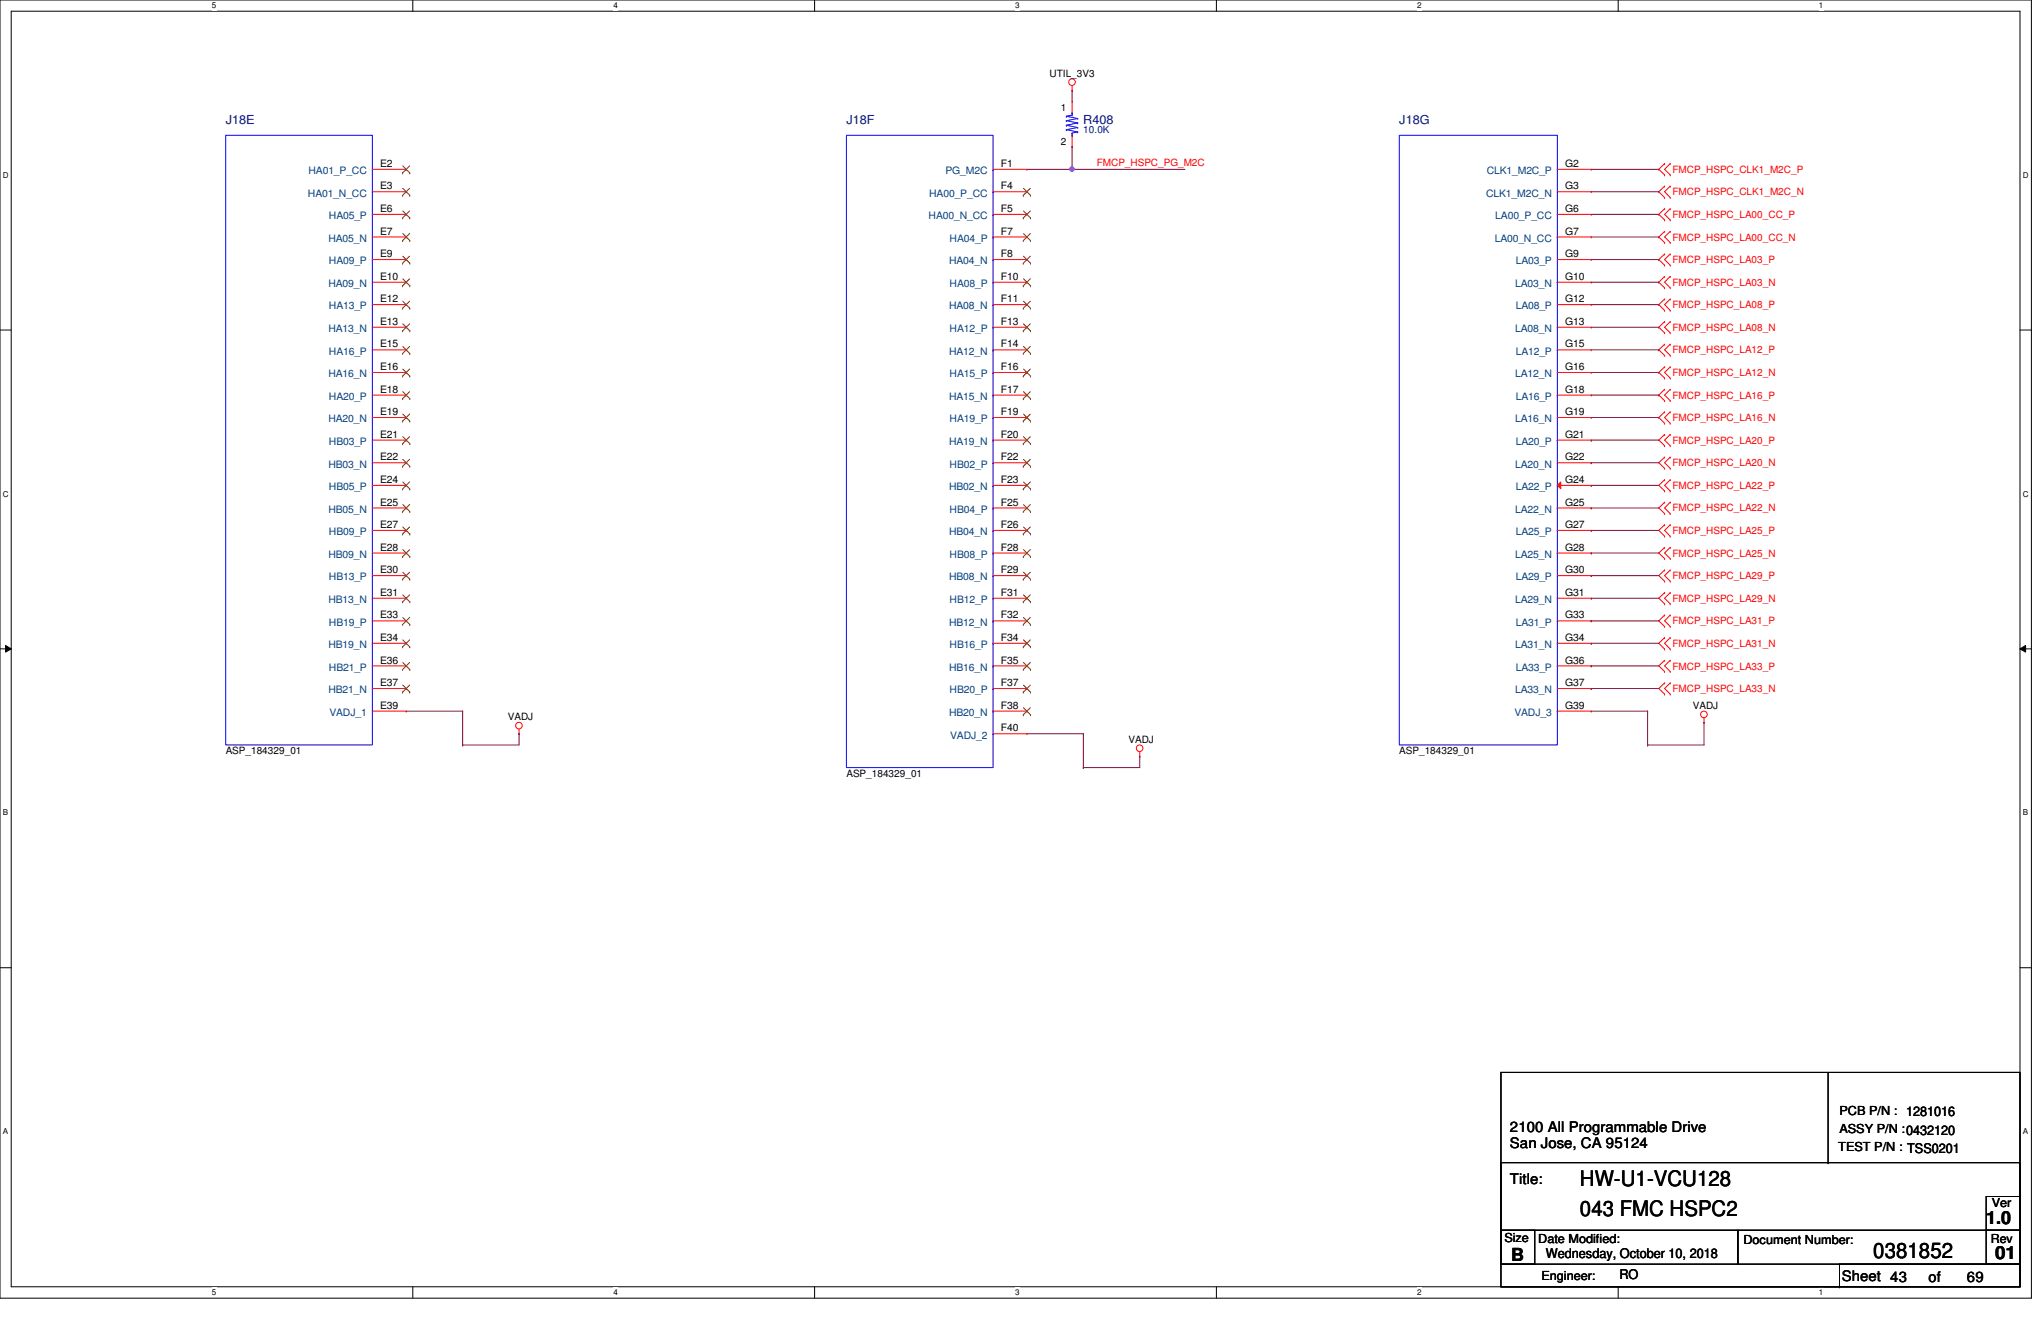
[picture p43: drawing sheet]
<svg xmlns="http://www.w3.org/2000/svg" width="432mm" height="279mm" viewBox="0 0 432 279" stroke-linecap="round" stroke-linejoin="round" font-family="sans-serif">
<defs><g id="words">
<g font-size="4.5">
<text x="334.3" y="250.9">HW-U1-VCU128</text>
<text x="334.3" y="257.1">043 FMC HSPC2</text>
<text x="396.3" y="266">0381852</text>
</g>
<g font-size="3.8">
<text x="420.2" y="259">1.0</text>
<text x="319.7" y="266.6">B</text>
<text x="422.1" y="266.4">01</text>
</g>
<g font-size="3.1">
<text x="319.4" y="239.4">2100 All Programmable Drive</text>
<text x="319.4" y="242.7">San Jose, CA 95124</text>
<text x="319.4" y="250.4">Title:</text>
<text x="389.6" y="270.9">Sheet 43</text>
<text x="408" y="271.1">of</text>
<text x="416.1" y="271.1">69</text>
</g>
<g font-size="2.8">
<text x="327.1" y="266.1">Wednesday, October 10, 2018</text>
<text x="342.6" y="270.4">RO</text>
</g>
<g font-size="2.6" fill="#000080">
<text x="47.8" y="26.2">J18E</text>
<text x="179.1" y="26.2">J18F</text>
<text x="229.2" y="26.2">R408</text>
<text x="296" y="26.2">J18G</text>
</g>
<g font-size="2.6">
<text x="389.2" y="235.9">PCB P/N : 1281016</text>
<text x="389.2" y="239.7">ASSY P/N :0432120</text>
<text x="388.9" y="243.5">TEST P/N : TSS0201</text>
<text x="421.4" y="255.2">Ver</text>
<text x="318.3" y="262.6">Size</text>
<text x="325.4" y="262.8">Date Modified:</text>
<text x="368.9" y="263.1">Document Number:</text>
<text x="421.2" y="262.8">Rev</text>
<text x="326.1" y="270.7">Engineer:</text>
</g>
<g font-size="2.2">
<text x="80.4" y="35.3">E2</text>
<text x="211.8" y="35.3">F1</text>
<text x="331.1" y="35.3">G2</text>
<text x="80.4" y="40">E3</text>
<text x="211.8" y="40">F4</text>
<text x="331.1" y="40">G3</text>
<text x="80.4" y="44.8">E6</text>
<text x="211.8" y="44.8">F5</text>
<text x="331.1" y="44.8">G6</text>
<text x="80.4" y="49.6">E7</text>
<text x="211.8" y="49.6">F7</text>
<text x="331.1" y="49.6">G7</text>
<text x="80.4" y="59.2">E10</text>
<text x="80.4" y="54.4">E9</text>
<text x="211.8" y="59.2">F10</text>
<text x="211.8" y="54.4">F8</text>
<text x="331.1" y="59.2">G10</text>
<text x="331.1" y="54.4">G9</text>
<text x="80.4" y="63.9">E12</text>
<text x="211.8" y="63.9">F11</text>
<text x="331.1" y="63.9">G12</text>
<text x="80.4" y="68.7">E13</text>
<text x="211.8" y="68.7">F13</text>
<text x="331.1" y="68.7">G13</text>
<text x="80.4" y="73.5">E15</text>
<text x="211.8" y="73.5">F14</text>
<text x="331.1" y="73.5">G15</text>
<text x="80.4" y="83.1">E18</text>
<text x="80.4" y="78.3">E16</text>
<text x="211.8" y="83.1">F17</text>
<text x="211.8" y="78.3">F16</text>
<text x="331.1" y="83.1">G18</text>
<text x="331.1" y="78.3">G16</text>
<text x="80.4" y="87.8">E19</text>
<text x="211.8" y="87.8">F19</text>
<text x="331.1" y="87.8">G19</text>
<text x="80.4" y="92.6">E21</text>
<text x="211.8" y="92.6">F20</text>
<text x="331.1" y="92.6">G21</text>
<text x="80.4" y="97.4">E22</text>
<text x="211.8" y="97.4">F22</text>
<text x="331.1" y="97.4">G22</text>
<text x="80.4" y="106.9">E25</text>
<text x="80.4" y="102.2">E24</text>
<text x="211.8" y="106.9">F25</text>
<text x="211.8" y="102.2">F23</text>
<text x="331.1" y="106.9">G25</text>
<text x="331.1" y="102.2">G24</text>
<text x="80.4" y="111.7">E27</text>
<text x="211.8" y="111.7">F26</text>
<text x="331.1" y="111.7">G27</text>
<text x="80.4" y="116.5">E28</text>
<text x="211.8" y="116.5">F28</text>
<text x="331.1" y="116.5">G28</text>
<text x="80.4" y="121.2">E30</text>
<text x="211.8" y="121.2">F29</text>
<text x="331.1" y="121.2">G30</text>
<text x="80.4" y="130.8">E33</text>
<text x="80.4" y="126">E31</text>
<text x="211.8" y="130.8">F32</text>
<text x="211.8" y="126">F31</text>
<text x="331.1" y="130.8">G33</text>
<text x="331.1" y="126">G31</text>
<text x="80.4" y="135.6">E34</text>
<text x="211.8" y="135.6">F34</text>
<text x="331.1" y="135.6">G34</text>
<text x="80.4" y="140.3">E36</text>
<text x="211.8" y="140.3">F35</text>
<text x="331.1" y="140.3">G36</text>
<text x="80.4" y="149.9">E39</text>
<text x="80.4" y="145.1">E37</text>
<text x="211.8" y="149.9">F38</text>
<text x="211.8" y="145.1">F37</text>
<text x="331.1" y="149.9">G39</text>
<text x="331.1" y="145.1">G37</text>
<text x="211.8" y="154.7">F40</text>
</g>
<g font-size="2.2" fill="#004080">
<text x="65.2" y="41.6">HA01_N_CC</text>
<text x="65.3" y="36.8">HA01_P_CC</text>
<text x="196.6" y="41.6">HA00_P_CC</text>
<text x="200" y="36.8">PG_M2C</text>
<text x="314.4" y="41.6">CLK1_M2C_N</text>
<text x="314.5" y="36.8">CLK1_M2C_P</text>
<text x="69.6" y="46.4">HA05_P</text>
<text x="196.5" y="46.4">HA00_N_CC</text>
<text x="316.4" y="46.4">LA00_P_CC</text>
<text x="69.5" y="51.1">HA05_N</text>
<text x="200.9" y="51.1">HA04_P</text>
<text x="316.2" y="51.1">LA00_N_CC</text>
<text x="69.6" y="55.9">HA09_P</text>
<text x="200.8" y="55.9">HA04_N</text>
<text x="320.7" y="55.9">LA03_P</text>
<text x="69.5" y="60.7">HA09_N</text>
<text x="69.6" y="65.4">HA13_P</text>
<text x="200.8" y="65.4">HA08_N</text>
<text x="200.9" y="60.7">HA08_P</text>
<text x="320.5" y="60.7">LA03_N</text>
<text x="320.7" y="65.4">LA08_P</text>
<text x="69.5" y="70.2">HA13_N</text>
<text x="200.9" y="70.2">HA12_P</text>
<text x="320.5" y="70.2">LA08_N</text>
<text x="69.6" y="75">HA16_P</text>
<text x="200.8" y="75">HA12_N</text>
<text x="320.7" y="75">LA12_P</text>
<text x="69.5" y="79.8">HA16_N</text>
<text x="200.9" y="79.8">HA15_P</text>
<text x="320.5" y="79.8">LA12_N</text>
<text x="69.5" y="89.3">HA20_N</text>
<text x="69.6" y="84.6">HA20_P</text>
<text x="200.8" y="84.6">HA15_N</text>
<text x="200.9" y="89.3">HA19_P</text>
<text x="320.5" y="89.3">LA16_N</text>
<text x="320.7" y="84.6">LA16_P</text>
<text x="69.6" y="94.1">HB03_P</text>
<text x="200.8" y="94.1">HA19_N</text>
<text x="320.7" y="94.1">LA20_P</text>
<text x="69.5" y="98.9">HB03_N</text>
<text x="200.9" y="98.9">HB02_P</text>
<text x="320.5" y="98.9">LA20_N</text>
<text x="69.6" y="103.7">HB05_P</text>
<text x="200.8" y="103.7">HB02_N</text>
<text x="320.7" y="103.7">LA22_P</text>
<text x="69.5" y="108.5">HB05_N</text>
<text x="69.6" y="113.2">HB09_P</text>
<text x="200.8" y="113.2">HB04_N</text>
<text x="200.9" y="108.5">HB04_P</text>
<text x="320.5" y="108.5">LA22_N</text>
<text x="320.7" y="113.2">LA25_P</text>
<text x="69.5" y="118">HB09_N</text>
<text x="200.9" y="118">HB08_P</text>
<text x="320.5" y="118">LA25_N</text>
<text x="69.6" y="122.8">HB13_P</text>
<text x="200.8" y="122.8">HB08_N</text>
<text x="320.7" y="122.8">LA29_P</text>
<text x="69.5" y="127.6">HB13_N</text>
<text x="200.9" y="127.6">HB12_P</text>
<text x="320.5" y="127.6">LA29_N</text>
<text x="69.5" y="137.1">HB19_N</text>
<text x="69.6" y="132.3">HB19_P</text>
<text x="200.8" y="132.3">HB12_N</text>
<text x="200.9" y="137.1">HB16_P</text>
<text x="320.5" y="137.1">LA31_N</text>
<text x="320.7" y="132.3">LA31_P</text>
<text x="69.6" y="141.9">HB21_P</text>
<text x="200.8" y="141.9">HB16_N</text>
<text x="320.7" y="141.9">LA33_P</text>
<text x="69.5" y="146.6">HB21_N</text>
<text x="200.9" y="146.6">HB20_P</text>
<text x="320.5" y="146.6">LA33_N</text>
<text x="69.7" y="151.4">VADJ_1</text>
<text x="200.8" y="151.4">HB20_N</text>
<text x="320.4" y="151.4">VADJ_3</text>
<text x="201" y="156.2">VADJ_2</text>
</g>
<g font-size="2.1">
<text x="222" y="16.3">UTIL_3V3</text>
<text x="224.4" y="23.4">1</text>
<text x="224.4" y="30.6">2</text>
<text x="358.1" y="149.9">VADJ</text>
<text x="107.4" y="152.4">VADJ</text>
<text x="47.8" y="159.5">ASP_184329_01</text>
<text x="238.8" y="157.1">VADJ</text>
<text x="296" y="159.5">ASP_184329_01</text>
<text x="179.1" y="164.3">ASP_184329_01</text>
</g>
<text font-size="2.1" fill="#000080" x="229.2" y="28.2">10.0K</text>
<g font-size="2.1" fill="#f00">
<text x="232" y="35.1">FMCP_HSPC_PG_M2C</text>
<text x="353.8" y="36.5">FMCP_HSPC_CLK1_M2C_P</text>
<text x="353.8" y="41.3">FMCP_HSPC_CLK1_M2C_N</text>
<text x="353.8" y="46.1">FMCP_HSPC_LA00_CC_P</text>
<text x="353.8" y="50.9">FMCP_HSPC_LA00_CC_N</text>
<text x="353.8" y="55.7">FMCP_HSPC_LA03_P</text>
<text x="353.8" y="60.4">FMCP_HSPC_LA03_N</text>
<text x="353.8" y="65.2">FMCP_HSPC_LA08_P</text>
<text x="353.8" y="70">FMCP_HSPC_LA08_N</text>
<text x="353.8" y="74.8">FMCP_HSPC_LA12_P</text>
<text x="353.8" y="79.5">FMCP_HSPC_LA12_N</text>
<text x="353.8" y="84.3">FMCP_HSPC_LA16_P</text>
<text x="353.8" y="89.1">FMCP_HSPC_LA16_N</text>
<text x="353.8" y="93.9">FMCP_HSPC_LA20_P</text>
<text x="353.8" y="98.6">FMCP_HSPC_LA20_N</text>
<text x="353.8" y="103.4">FMCP_HSPC_LA22_P</text>
<text x="353.8" y="108.2">FMCP_HSPC_LA22_N</text>
<text x="353.8" y="112.9">FMCP_HSPC_LA25_P</text>
<text x="353.8" y="117.7">FMCP_HSPC_LA25_N</text>
<text x="353.8" y="122.5">FMCP_HSPC_LA29_P</text>
<text x="353.8" y="127.3">FMCP_HSPC_LA29_N</text>
<text x="353.8" y="132">FMCP_HSPC_LA31_P</text>
<text x="353.8" y="136.8">FMCP_HSPC_LA31_N</text>
<text x="353.8" y="141.6">FMCP_HSPC_LA33_P</text>
<text x="353.8" y="146.4">FMCP_HSPC_LA33_N</text>
</g>
<g font-size="1.7">
<text x="44.8" y="1.8">5</text>
<text x="129.8" y="1.8">4</text>
<text x="214.8" y="1.8">3</text>
<text x="299.8" y="1.8">2</text>
<text x="384.8" y="1.8">1</text>
<text x=".6" y="37.6">D</text>
<text x="427.9" y="37.6">D</text>
<text x=".6" y="105">C</text>
<text x="427.9" y="105">C</text>
<text x=".6" y="172.5">B</text>
<text x="427.9" y="172.5">B</text>
<text x=".6" y="239.9">A</text>
<text x="427.9" y="239.9">A</text>
<text x="44.8" y="273.9">5</text>
<text x="129.8" y="273.9">4</text>
<text x="214.8" y="273.9">3</text>
<text x="299.8" y="273.9">2</text>
<text x="384.8" y="273.9">1</text>
</g>
</g></defs>
<path d="M0 0h429.8v274.6h-429.8zM2.4 2.4h425v269.8h-425z" fill="none" stroke="#000" stroke-width=".21"/>
<g fill="#fff">
<path d="M44.8 .3h1v1.9h-1z"/>
<path d="M44.8 272.4h1v1.9h-1z"/>
</g>
<path d="M87.3 0v2.4M87.3 272.2v2.3" fill="none" stroke="#000" stroke-width=".21"/>
<g fill="#fff">
<path d="M129.8 .3h.9v1.9h-.9z"/>
<path d="M129.8 272.4h.9v1.9h-.9z"/>
</g>
<path d="M172.3 0v2.4M172.3 272.2v2.3" fill="none" stroke="#000" stroke-width=".21"/>
<g fill="#fff">
<path d="M214.8 .3h.9v1.9h-.9z"/>
<path d="M214.8 272.4h.9v1.9h-.9z"/>
</g>
<path d="M257.3 0v2.4M257.3 272.2v2.3" fill="none" stroke="#000" stroke-width=".21"/>
<g fill="#fff">
<path d="M299.8 .3h.9v1.9h-.9z"/>
<path d="M299.8 272.4h.9v1.9h-.9z"/>
</g>
<path d="M342.3 0v2.4M342.3 272.2v2.3" fill="none" stroke="#000" stroke-width=".21"/>
<g fill="#fff">
<path d="M384.8 .3h.9v1.9h-.9z"/>
<path d="M384.8 272.4h.9v1.9h-.9z"/>
<path d="M.6 36.1h1.2v1.9h-1.2z"/>
<path d="M427.9 36.1h1.3v1.9h-1.3z"/>
<path d="M.6 103.5h1.2v1.9h-1.2z"/>
<path d="M427.9 103.5h1.3v1.9h-1.3z"/>
</g>
<path d="M0 69.8h2.4M427.4 69.8h2.3" fill="none" stroke="#000" stroke-width=".21"/>
<g fill="#fff">
<path d="M.6 170.9h1.1v1.9h-1.1z"/>
<path d="M427.9 170.9h1.2v1.9h-1.2z"/>
</g>
<path d="M0 137.2h2.4M1.2 136.5l1.2 .7-1.2 .7zM427.4 137.2l1.1-.7v1.4zM427.4 137.2h2.3" fill="none" stroke="#000" stroke-width=".21"/>
<path d="M1.2 136.5l1.2 .7-1.2 .7zM427.4 137.2l1.1-.7v1.4z" fill="#000"/>
<g fill="#fff">
<path d="M.6 238.4h1.1v1.9h-1.1z"/>
<path d="M427.9 238.4h1.2v1.9h-1.2z"/>
</g>
<g fill="none" stroke="#000" stroke-width=".21">
<path d="M0 204.7h2.4M427.4 204.7h2.3M317.5 226.8h109.9v45.4h-109.9zM386.8 226.8v19.1M317.5 245.9h109.9v14.3h-109.9zM386.8 245.9h.1M420.2 253.1h7.2v7.1h-7.2zM317.5 260.2h50.2v7.2h-50.2zM317.5 260.2h7.2v7.2h-7.2zM317.5 272.2h71.7M367.7 260.2h59.7v7.2h-59.7zM389.2 267.4h38.2v4.8h-38.2z"/>
<path d="M389.2 272.2h.1M420.2 260.2h7.2v7.2h-7.2z"/>
</g>
<g fill="none" stroke="#f00" stroke-width=".21">
<path d="M226.8 19.1h.1M226.8 18.1v1M352.2 34.6h.1M352.2 37h.1M352.2 39.4h.1M352.2 34.6l-1.3 1.2 1.3 1.2M352.2 39.4l-1.3 1.2 1.3 1.2M353.4 37h.1M353.4 34.6h.1M353.4 39.4h.1M353.4 34.6l-1.2 1.2 1.2 1.2M353.4 39.4l-1.2 1.2 1.2 1.2"/>
<path d="M352.2 44.2h.1M352.2 46.5h.1M352.2 48.9h.1M352.2 51.3h.1M352.2 53.7h.1M352.2 56.1h.1M352.2 58.5h.1M352.2 41.8h.1M352.2 44.2l-1.3 1.1 1.3 1.2M352.2 48.9l-1.3 1.2 1.3 1.2M352.2 53.7l-1.3 1.2 1.3 1.2M352.2 58.5l-1.3 1.2 1.3 1.2"/>
<path d="M353.4 46.5h.1M353.4 44.2h.1M353.4 51.3h.1M353.4 48.9h.1M353.4 56.1h.1M353.4 53.7h.1M353.4 58.5h.1M353.4 41.8h.1M353.4 44.2l-1.2 1.1 1.2 1.2M353.4 48.9l-1.2 1.2 1.2 1.2M353.4 53.7l-1.2 1.2 1.2 1.2M353.4 58.5l-1.2 1.2 1.2 1.2"/>
<path d="M352.2 68h.1M352.2 70.4h.1M352.2 60.9h.1M352.2 72.8h.1M352.2 75.2h.1M352.2 77.6h.1M352.2 80h.1M352.2 63.2h.1M352.2 65.7h.1M352.2 68l-1.3 1.2 1.3 1.2M352.2 72.8l-1.3 1.2 1.3 1.2M352.2 77.6l-1.3 1.2 1.3 1.2"/>
<path d="M352.2 63.2l-1.3 1.2 1.3 1.3M353.4 70.4h.1M353.4 68h.1M353.4 60.9h.1M353.4 75.2h.1M353.4 72.8h.1M353.4 80h.1M353.4 77.6h.1M353.4 65.7h.1M353.4 63.2h.1M353.4 68l-1.2 1.2 1.2 1.2M353.4 72.8l-1.2 1.2 1.2 1.2"/>
<path d="M353.4 77.6l-1.2 1.2 1.2 1.2M353.4 63.2l-1.2 1.2 1.2 1.3M352.2 91.9h.1M352.2 94.3h.1M352.2 96.7h.1M352.2 99.1h.1M352.2 82.3h.1M352.2 84.8h.1M352.2 87.1h.1M352.2 89.5h.1M352.2 91.9l-1.3 1.2 1.3 1.2M352.2 96.7l-1.3 1.2 1.3 1.2"/>
<path d="M352.2 82.3l-1.3 1.3 1.3 1.2M352.2 87.1l-1.3 1.2 1.3 1.2M353.4 94.3h.1M353.4 91.9h.1M353.4 99.1h.1M353.4 96.7h.1M353.4 84.8h.1M353.4 82.3h.1M353.4 89.5h.1M353.4 87.1h.1M353.4 91.9l-1.2 1.2 1.2 1.2M353.4 96.7l-1.2 1.2 1.2 1.2"/>
<path d="M353.4 82.3l-1.2 1.3 1.2 1.2M353.4 87.1l-1.2 1.2 1.2 1.2M329.5 117h7.1M329.5 112.2h7.1M329.5 107.4h7.1M336.6 117h.1M336.6 112.2h.1M336.6 107.4h.1M352.2 115.8h.1M352.2 118.2h.1M352.2 101.5h.1M352.2 103.8h.1"/>
<path d="M352.2 106.2h.1M352.2 108.6h.1M352.2 111h.1M352.2 113.4h.1M352.2 115.8l-1.3 1.2 1.3 1.2M352.2 101.5l-1.3 1.2 1.3 1.1M352.2 106.2l-1.3 1.2 1.3 1.2M352.2 111l-1.3 1.2 1.3 1.2M353.4 118.2h.1M353.4 115.8h.1M353.4 103.8h.1M353.4 101.5h.1"/>
<path d="M353.4 108.6h.1M353.4 106.2h.1M353.4 113.4h.1M353.4 111h.1M353.4 115.8l-1.2 1.2 1.2 1.2M353.4 101.5l-1.2 1.2 1.2 1.1M353.4 106.2l-1.2 1.2 1.2 1.2M353.4 111l-1.2 1.2 1.2 1.2M329.5 136.1h7.1M329.5 131.3h7.1M329.5 126.5h7.1M329.5 121.8h7.1"/>
<path d="M336.6 136.1h.1M336.6 131.3h.1M336.6 126.5h.1M336.6 121.8h.1M352.2 120.6h.1M352.2 122.9h.1M352.2 125.3h.1M352.2 127.7h.1M352.2 130.1h.1M352.2 132.5h.1M352.2 134.9h.1M352.2 137.3h.1"/>
<path d="M352.2 139.7h.1M352.2 120.6l-1.3 1.2 1.3 1.1M352.2 125.3l-1.3 1.2 1.3 1.2M352.2 130.1l-1.3 1.2 1.3 1.2M352.2 134.9l-1.3 1.2 1.3 1.2M352.2 139.7l-1.3 1.1 1.3 1.2M353.4 122.9h.1M353.4 120.6h.1M353.4 127.7h.1M353.4 125.3h.1M353.4 132.5h.1M353.4 130.1h.1"/>
<path d="M353.4 137.3h.1M353.4 134.9h.1M353.4 139.7h.1M353.4 120.6l-1.2 1.2 1.2 1.1M353.4 125.3l-1.2 1.2 1.2 1.2M353.4 130.1l-1.2 1.2 1.2 1.2M353.4 134.9l-1.2 1.2 1.2 1.2M353.4 139.7l-1.2 1.1 1.2 1.2M109.8 155.2h.1M109.8 154.2v1M241.1 159.9h.1M241.1 159v.9"/>
<path d="M329.5 150.4h7.1M329.5 145.6h7.1M329.5 140.8h7.1M336.6 150.4h.1M336.6 145.6h.1M336.6 140.8h.1M352.2 142h.1M352.2 144.4h.1M352.2 146.8h.1M352.2 144.4l-1.3 1.2 1.3 1.2M353.4 142h.1M353.4 146.8h.1"/>
<path d="M353.4 144.4h.1M353.4 144.4l-1.2 1.2 1.2 1.2M360.5 152.8h.1M360.5 151.8v1"/>
<circle cx="226.8" cy="17.4" r=".7"/>
<circle cx="109.8" cy="153.5" r=".7"/>
<circle cx="241.1" cy="158.3" r=".7"/>
<circle cx="360.5" cy="151.1" r=".7"/>
</g>
<g fill="none" stroke="#00f" stroke-width=".21">
<path d="M296 28.6h33.5v129h-33.5zM329.5 35.8h.1M329.5 59.7h.1M329.5 54.9h.1M329.5 50.1h.1M329.5 45.3h.1M329.5 40.6h.1M329.5 78.8h.1M329.5 74h.1M329.5 69.2h.1M329.5 64.4h.1M329.5 97.9h.1"/>
<path d="M329.5 93.1h.1M329.5 88.3h.1M329.5 83.6h.1M329.5 117h.1M329.5 112.2h.1M329.5 107.4h.1M329.5 102.7h.1M329.5 136.1h.1M329.5 131.3h.1M329.5 126.5h.1M329.5 121.8h.1M329.5 150.4h.1"/>
<path d="M329.5 145.6h.1M329.5 140.8h.1"/>
</g>
<path d="M329.5 102.7l.7-.8v1.5z" fill="#f00"/>
<g fill="none" stroke="#f00" stroke-width=".21">
<path d="M78.8 35.8h7.1M85.9 35.8h.1M210.1 35.8h7.2M217.3 35.8h.1M226.8 21.5h.1M226.8 31h.1M226.8 21.5v2.4M226.8 28.6v2.4M329.5 35.8h7.1M336.6 35.8h.1M78.8 59.7h7.1M78.8 54.9h7.1"/>
<path d="M78.8 50.1h7.1M78.8 45.3h7.1M78.8 40.6h7.1M85.9 59.7h.1M85.9 54.9h.1M85.9 50.1h.1M85.9 45.3h.1M85.9 40.6h.1M210.1 59.7h7.2M210.1 54.9h7.2M210.1 50.1h7.2M210.1 45.3h7.2"/>
<path d="M210.1 40.6h7.2M217.3 59.7h.1M217.3 54.9h.1M217.3 50.1h.1M217.3 45.3h.1M217.3 40.6h.1M329.5 59.7h7.1M329.5 54.9h7.1M329.5 50.1h7.1M329.5 45.3h7.1M329.5 40.6h7.1M336.6 59.7h.1"/>
<path d="M336.6 54.9h.1M336.6 50.1h.1M336.6 45.3h.1M336.6 40.6h.1M78.8 78.8h7.1M78.8 74h7.1M78.8 69.2h7.1M78.8 64.4h7.1M85.9 78.8h.1M85.9 74h.1M85.9 69.2h.1M85.9 64.4h.1"/>
<path d="M210.1 78.8h7.2M210.1 74h7.2M210.1 69.2h7.2M210.1 64.4h7.2M217.3 78.8h.1M217.3 74h.1M217.3 69.2h.1M217.3 64.4h.1M329.5 78.8h7.1M329.5 74h7.1M329.5 69.2h7.1M329.5 64.4h7.1"/>
<path d="M336.6 78.8h.1M336.6 74h.1M336.6 69.2h.1M336.6 64.4h.1M78.8 97.9h7.1M78.8 93.1h7.1M78.8 88.3h7.1M78.8 83.6h7.1M85.9 97.9h.1M85.9 93.1h.1M85.9 88.3h.1M85.9 83.6h.1"/>
<path d="M210.1 97.9h7.2M210.1 93.1h7.2M210.1 88.3h7.2M210.1 83.6h7.2M217.3 97.9h.1M217.3 93.1h.1M217.3 88.3h.1M217.3 83.6h.1M329.5 97.9h7.1M329.5 93.1h7.1M329.5 88.3h7.1M329.5 83.6h7.1"/>
<path d="M336.6 97.9h.1M336.6 93.1h.1M336.6 88.3h.1M336.6 83.6h.1M78.8 102.7h7.1M78.8 117h7.1M78.8 112.2h7.1M78.8 107.4h7.1M85.9 117h.1M85.9 112.2h.1M85.9 107.4h.1M85.9 102.7h.1"/>
<path d="M210.1 102.7h7.2M210.1 117h7.2M210.1 112.2h7.2M210.1 107.4h7.2M217.3 117h.1M217.3 112.2h.1M217.3 107.4h.1M217.3 102.7h.1M329.5 102.7l.7-.8v1.5zM329.5 102.7h7.1M336.6 102.7h.1M78.8 136.1h7.1"/>
<path d="M78.8 131.3h7.1M78.8 126.5h7.1M78.8 121.8h7.1M85.9 136.1h.1M85.9 131.3h.1M85.9 126.5h.1M85.9 121.8h.1M210.1 136.1h7.2M210.1 131.3h7.2M210.1 126.5h7.2M210.1 121.8h7.2M217.3 136.1h.1"/>
<path d="M217.3 131.3h.1M217.3 126.5h.1M217.3 121.8h.1M78.8 150.4h7.1M78.8 145.6h7.1M78.8 140.8h7.1M85.9 150.4h.1M85.9 145.6h.1M85.9 140.8h.1M210.1 155.2h7.2M210.1 150.4h7.2M210.1 145.6h7.2"/>
<path d="M210.1 140.8h7.2M217.3 155.2h.1M217.3 150.4h.1M217.3 145.6h.1M217.3 140.8h.1"/>
</g>
<g fill="none" stroke="#00f" stroke-width=".21">
<path d="M47.8 28.6h31v129h-31zM78.8 35.8h.1M179.1 28.6h31v133.7h-31zM210.1 35.8h.1M225.6 27.4h.1M225.6 26.5h.1M225.6 25.5h.1M225.6 24.6h.1M225.6 24.6l2.4 .5M225.6 27.4l2.4 .5M225.6 26.5l2.4 .5M225.6 25.5l2.4 .5"/>
<path d="M226.8 23.9h.1M226.8 28.6h.1M226.8 28.2h.1M226.8 24.3h.1M226.8 23.9v.4M226.8 28.2v.4M226.8 24.3l-1.2 .3M228 25.1h.1M228 27.9h.1M228 27h.1M228 26h.1M228 27.9l-1.2 .3"/>
<path d="M228 27l-2.4 .4M228 26l-2.4 .5M228 25.1l-2.4 .4M78.8 59.7h.1M78.8 54.9h.1M78.8 50.1h.1M78.8 45.3h.1M78.8 40.6h.1M210.1 59.7h.1M210.1 54.9h.1M210.1 50.1h.1M210.1 45.3h.1"/>
<path d="M210.1 40.6h.1M78.8 78.8h.1M78.8 74h.1M78.8 69.2h.1M78.8 64.4h.1M210.1 78.8h.1M210.1 74h.1M210.1 69.2h.1M210.1 64.4h.1M78.8 97.9h.1M78.8 93.1h.1M78.8 88.3h.1"/>
<path d="M78.8 83.6h.1M210.1 97.9h.1M210.1 93.1h.1M210.1 88.3h.1M210.1 83.6h.1M78.8 117h.1M78.8 112.2h.1M78.8 107.4h.1M78.8 102.7h.1M210.1 117h.1M210.1 112.2h.1M210.1 107.4h.1"/>
<path d="M210.1 102.7h.1M78.8 136.1h.1M78.8 131.3h.1M78.8 126.5h.1M78.8 121.8h.1M210.1 136.1h.1M210.1 131.3h.1M210.1 126.5h.1M210.1 121.8h.1M78.8 150.4h.1M78.8 145.6h.1M78.8 140.8h.1"/>
<path d="M210.1 155.2h.1M210.1 150.4h.1M210.1 145.6h.1M210.1 140.8h.1"/>
</g>
<g fill="none" stroke="#804000" stroke-width=".21">
<path d="M85.2 36.6h.1M85.2 39.8l1.5 1.5M85.2 35.1l1.5 1.5M86.7 39.8l-1.5 1.5M86.7 35.1l-1.5 1.5M86.7 36.6h.1M216.5 39.8l1.5 1.5M218 39.8l-1.5 1.5M85.2 55.7h.1M85.2 50.9h.1M85.2 46.1h.1M85.2 41.3h.1"/>
<path d="M85.2 59l1.5 1.5M85.2 54.2l1.5 1.5M85.2 49.4l1.5 1.5M85.2 44.6l1.5 1.5M86.7 59l-1.5 1.5M86.7 54.2l-1.5 1.5M86.7 49.4l-1.5 1.5M86.7 44.6l-1.5 1.5M86.7 55.7h.1M86.7 50.9h.1M86.7 46.1h.1M86.7 41.3h.1"/>
<path d="M216.5 55.7h.1M216.5 50.9h.1M216.5 46.1h.1M216.5 41.3h.1M216.5 59l1.5 1.5M216.5 54.2l1.5 1.5M216.5 49.4l1.5 1.5M216.5 44.6l1.5 1.5M218 59l-1.5 1.5M218 54.2l-1.5 1.5M218 49.4l-1.5 1.5M218 44.6l-1.5 1.5"/>
<path d="M218 55.7h.1M218 50.9h.1M218 46.1h.1M218 41.3h.1M85.2 79.5h.1M85.2 74.8h.1M85.2 70h.1M85.2 65.2h.1M85.2 60.5h.1M85.2 78.1l1.5 1.4M85.2 73.3l1.5 1.5M85.2 68.5l1.5 1.5"/>
<path d="M85.2 63.7l1.5 1.5M86.7 78.1l-1.5 1.4M86.7 73.3l-1.5 1.5M86.7 68.5l-1.5 1.5M86.7 63.7l-1.5 1.5M86.7 79.5h.1M86.7 74.8h.1M86.7 70h.1M86.7 65.2h.1M86.7 60.5h.1M216.5 79.5h.1M216.5 74.8h.1"/>
<path d="M216.5 70h.1M216.5 65.2h.1M216.5 60.5h.1M216.5 78.1l1.5 1.4M216.5 73.3l1.5 1.5M216.5 68.5l1.5 1.5M216.5 63.7l1.5 1.5M218 78.1l-1.5 1.4M218 73.3l-1.5 1.5M218 68.5l-1.5 1.5M218 63.7l-1.5 1.5M218 79.5h.1"/>
<path d="M218 74.8h.1M218 70h.1M218 65.2h.1M218 60.5h.1M85.2 98.6h.1M85.2 93.9h.1M85.2 89.1h.1M85.2 84.3h.1M85.2 97.2l1.5 1.4M85.2 92.4l1.5 1.5M85.2 87.6l1.5 1.5M85.2 82.8l1.5 1.5"/>
<path d="M86.7 97.2l-1.5 1.4M86.7 92.4l-1.5 1.5M86.7 87.6l-1.5 1.5M86.7 82.8l-1.5 1.5M86.7 98.6h.1M86.7 93.9h.1M86.7 89.1h.1M86.7 84.3h.1M216.5 98.6h.1M216.5 93.9h.1M216.5 89.1h.1M216.5 84.3h.1"/>
<path d="M216.5 97.2l1.5 1.4M216.5 92.4l1.5 1.5M216.5 87.6l1.5 1.5M216.5 82.8l1.5 1.5M218 97.2l-1.5 1.4M218 92.4l-1.5 1.5M218 87.6l-1.5 1.5M218 82.8l-1.5 1.5M218 98.6h.1M218 93.9h.1M218 89.1h.1M218 84.3h.1"/>
<path d="M85.2 117.7h.1M85.2 112.9h.1M85.2 108.2h.1M85.2 103.4h.1M85.2 116.2l1.5 1.5M85.2 111.5l1.5 1.4M85.2 106.7l1.5 1.5M85.2 101.9l1.5 1.5M86.7 116.2l-1.5 1.5M86.7 111.5l-1.5 1.4M86.7 106.7l-1.5 1.5M86.7 101.9l-1.5 1.5"/>
<path d="M86.7 117.7h.1M86.7 112.9h.1M86.7 108.2h.1M86.7 103.4h.1M216.5 117.7h.1M216.5 112.9h.1M216.5 108.2h.1M216.5 103.4h.1M216.5 116.2l1.5 1.5M216.5 111.5l1.5 1.4M216.5 106.7l1.5 1.5M216.5 101.9l1.5 1.5"/>
<path d="M218 116.2l-1.5 1.5M218 111.5l-1.5 1.4M218 106.7l-1.5 1.5M218 101.9l-1.5 1.5M218 117.7h.1M218 112.9h.1M218 108.2h.1M218 103.4h.1M85.2 136.8h.1M85.2 132.1h.1M85.2 127.3h.1M85.2 122.5h.1"/>
<path d="M85.2 135.3l1.5 1.5M85.2 130.6l1.5 1.5M85.2 125.8l1.5 1.5M85.2 121l1.5 1.5M86.7 135.3l-1.5 1.5M86.7 130.6l-1.5 1.5M86.7 125.8l-1.5 1.5M86.7 121l-1.5 1.5M86.7 136.8h.1M86.7 132.1h.1M86.7 127.3h.1M86.7 122.5h.1"/>
<path d="M216.5 136.8h.1M216.5 132.1h.1M216.5 127.3h.1M216.5 122.5h.1M216.5 135.3l1.5 1.5M216.5 130.6l1.5 1.5M216.5 125.8l1.5 1.5M216.5 121l1.5 1.5M218 135.3l-1.5 1.5M218 130.6l-1.5 1.5M218 125.8l-1.5 1.5M218 121l-1.5 1.5"/>
<path d="M218 136.8h.1M218 132.1h.1M218 127.3h.1M218 122.5h.1M85.2 146.4h.1M85.2 141.6h.1M85.2 144.9l1.5 1.5M85.2 140.1l1.5 1.5M86.7 144.9l-1.5 1.5M86.7 140.1l-1.5 1.5M86.7 146.4h.1M86.7 141.6h.1"/>
<path d="M216.5 151.2h.1M216.5 146.4h.1M216.5 141.6h.1M216.5 149.7l1.5 1.5M216.5 144.9l1.5 1.5M216.5 140.1l1.5 1.5M218 149.7l-1.5 1.5M218 144.9l-1.5 1.5M218 140.1l-1.5 1.5M218 151.2h.1M218 146.4h.1M218 141.6h.1"/>
</g>
<path d="M226.8 19.1h.1M226.8 19.1v2.4M226.8 31h.1M226.8 35.8h.1M226.8 31v4.8M226.8 35.8h23.9" fill="none" stroke="#800040" stroke-width=".21"/>
<circle cx="226.8" cy="35.8" r=".47" fill="#f0f"/>
<circle cx="226.8" cy="35.8" r=".47" fill="none" stroke="#f0f" stroke-width=".21"/>
<g fill="none" stroke="#800040" stroke-width=".21">
<path d="M217.3 35.8h9.5M226.8 35.8h.1M336.6 35.8h14.3M350.9 35.8h.1M336.6 45.3h14.3M336.6 50.1h14.3M336.6 54.9h14.3M336.6 59.7h14.3M336.6 40.6h14.3M350.9 45.3h.1M350.9 50.1h.1M350.9 54.9h.1"/>
<path d="M350.9 59.7h.1M350.9 40.6h.1M336.6 64.4h14.3M336.6 69.2h14.3M336.6 74h14.3M336.6 78.8h14.3M350.9 64.4h.1M350.9 69.2h.1M350.9 74h.1M350.9 78.8h.1M336.6 93.1h.1M336.6 97.9h.1"/>
<path d="M336.6 93.1h14.3M336.6 97.9h14.3M336.6 83.6h14.3M336.6 88.3h14.3M350.9 83.6h.1M350.9 88.3h.1M336.6 102.7h.1M336.6 107.4h.1M336.6 112.2h.1M336.6 117h.1M336.6 102.7h14.3M336.6 107.4h14.3"/>
<path d="M336.6 112.2h14.3M336.6 117h14.3M336.6 121.8h.1M336.6 126.5h.1M336.6 131.3h.1M336.6 136.1h.1M336.6 121.8h14.3M336.6 126.5h14.3M336.6 131.3h14.3M336.6 136.1h14.3M85.9 150.4h12M97.9 150.4h.1"/>
<path d="M97.9 157.6h.1M97.9 150.4v7.2M109.8 155.2h.1M109.8 155.2v2.4h-11.9M217.3 155.2h11.9M229.2 155.2h.1M229.2 155.2v7.1M241.1 159.9h.1M241.1 159.9v2.4h-11.9M336.6 145.6h.1M336.6 140.8h.1M336.6 145.6h14.3"/>
<path d="M336.6 140.8h14.3M336.6 150.4h12M348.6 150.4h.1M348.6 157.6h.1M348.6 150.4v7.2M360.5 152.8h.1M360.5 152.8v4.8h-11.9M229.2 162.3h.1"/>
</g>
<circle cx="226.8" cy="35.8" r=".47" fill="#f0f"/>
<circle cx="226.8" cy="35.8" r=".47" fill="none" stroke="#f0f" stroke-width=".21"/>
<use href="#words"/>
</svg>
